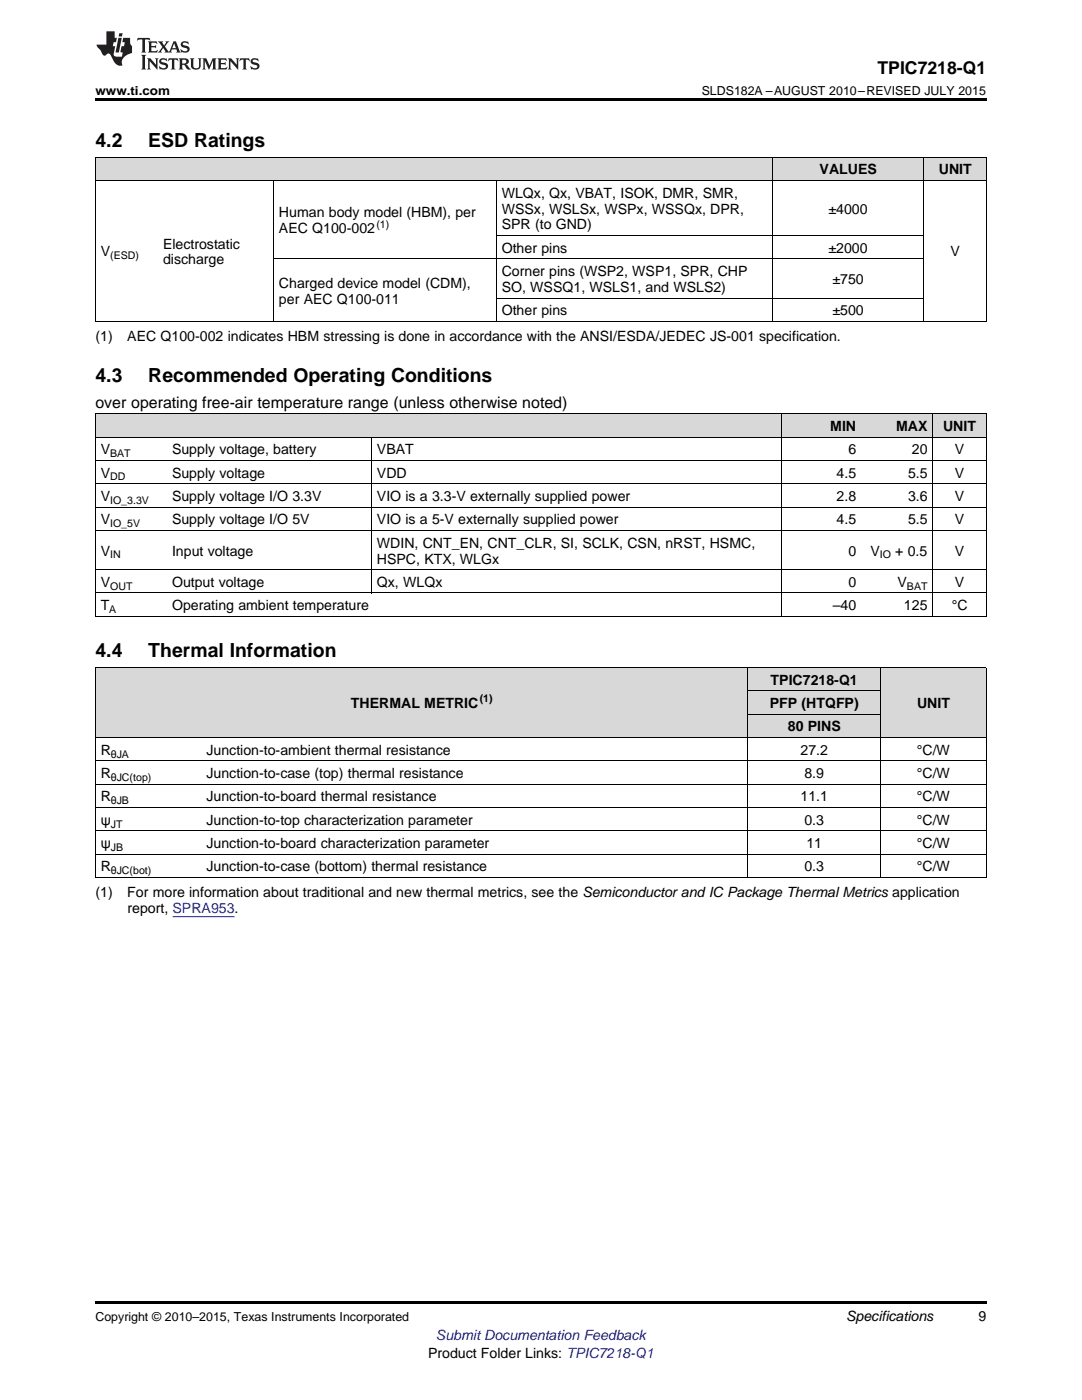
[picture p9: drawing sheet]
<svg xmlns="http://www.w3.org/2000/svg" width="216mm" height="279mm" viewBox="0 0 216 279" stroke-linecap="round" stroke-linejoin="round" font-family="sans-serif">
<defs><g id="words">
<g font-size="3.9">
<text x="19" y="29.3">4.2</text>
<text x="29.6" y="29.3">ESD Ratings</text>
<text x="19" y="76.2">4.3</text>
<text x="29.6" y="76.2">Recommended Operating Conditions</text>
<text x="19" y="131.2">4.4</text>
<text x="29.6" y="131.2">Thermal Information</text>
</g>
<text font-size="3.5" x="175.1" y="14.8">TPIC7218-Q1</text>
<text font-size="3.2" x="19" y="81.4">over operating free-air temperature range (unless otherwise noted)</text>
<g font-size="2.8">
<text x="163.5" y="34.8">VALUES</text>
<text x="187.3" y="34.8">UNIT</text>
<text x="100.1" y="39.4">WLQx, Qx, VBAT, ISOK, DMR, SMR,</text>
<text x="55.7" y="43.4">Human body model (HBM), per</text>
<text x="55.7" y="46.5">AEC Q100-002</text>
<text x="100.1" y="42.6">WSSx, WSLSx, WSPx, WSSQx, DPR,</text>
<text x="100.1" y="45.8">SPR (to GND)</text>
<text x="165.3" y="42.6">±4000</text>
<text x="20.1" y="51.2">V</text>
<text x="32.5" y="49.6">Electrostatic</text>
<text x="32.5" y="52.8">discharge</text>
<text x="100.1" y="50.4">Other pins</text>
<text x="165.3" y="50.4">±2000</text>
<text x="189.7" y="51.2">V</text>
<text x="55.7" y="57.4">Charged device model (CDM),</text>
<text x="100.1" y="55.1">Corner pins (WSP2, WSP1, SPR, CHP</text>
<text x="100.1" y="58.3">SO, WSSQ1, WSLS1, and WSLS2)</text>
<text x="166.1" y="56.7">±750</text>
<text x="55.7" y="60.6">per AEC Q100-011</text>
<text x="100.1" y="62.9">Other pins</text>
<text x="166.1" y="62.9">±500</text>
<text x="19" y="68.1">(1)</text>
<text x="25.4" y="68.1">AEC Q100-002 indicates HBM stressing is done in accordance with the ANSI/ESDA/JEDEC JS-001 specification.</text>
<text x="165.7" y="86">MIN</text>
<text x="178.8" y="86">MAX</text>
<text x="188.2" y="86">UNIT</text>
<text x="20.1" y="90.7">V</text>
<text x="20.1" y="95.3">V</text>
<text x="34.3" y="90.7">Supply voltage, battery</text>
<text x="34.3" y="95.3">Supply voltage</text>
<text x="75.2" y="90.7">VBAT</text>
<text x="75.2" y="95.3">VDD</text>
<text x="166.9" y="95.3">4.5</text>
<text x="169.3" y="90.7">6</text>
<text x="181.2" y="95.3">5.5</text>
<text x="182" y="90.7">20</text>
<text x="190.5" y="90.7">V</text>
<text x="190.5" y="95.3">V</text>
<text x="20.1" y="100">V</text>
<text x="34.3" y="100">Supply voltage I/O 3.3V</text>
<text x="75.2" y="100">VIO is a 3.3-V externally supplied power</text>
<text x="166.9" y="100">2.8</text>
<text x="181.2" y="100">3.6</text>
<text x="190.5" y="100">V</text>
<text x="20.1" y="104.6">V</text>
<text x="34.3" y="104.6">Supply voltage I/O 5V</text>
<text x="75.2" y="104.6">VIO is a 5-V externally supplied power</text>
<text x="166.9" y="104.6">4.5</text>
<text x="181.2" y="104.6">5.5</text>
<text x="190.5" y="104.6">V</text>
<text x="20.1" y="110.9">V</text>
<text x="34.3" y="110.9">Input voltage</text>
<text x="75.2" y="109.3">WDIN, CNT_EN, CNT_CLR, SI, SCLK, CSN, nRST, HSMC,</text>
<text x="75.2" y="112.5">HSPC, KTX, WLGx</text>
<text x="169.3" y="110.9">0</text>
<text x="173.7" y="110.9">V</text>
<text x="178.6" y="110.9">+ 0.5</text>
<text x="190.5" y="110.9">V</text>
<text x="20.1" y="117.1">V</text>
<text x="34.3" y="117.1">Output voltage</text>
<text x="75.2" y="117.1">Qx, WLQx</text>
<text x="169.3" y="117.1">0</text>
<text x="179.1" y="117.1">V</text>
<text x="190.5" y="117.1">V</text>
<text x="20.1" y="121.8">T</text>
<text x="34.3" y="121.8">Operating ambient temperature</text>
<text x="166.2" y="121.8">–40</text>
<text x="180.4" y="121.8">125</text>
<text x="189.9" y="121.8">°C</text>
<text x="153.8" y="136.7">TPIC7218-Q1</text>
<text x="70" y="141.3">THERMAL METRIC</text>
<text x="153.6" y="141.3">PFP (HTQFP)</text>
<text x="183" y="141.3">UNIT</text>
<text x="157.2" y="146">80 PINS</text>
<text x="20.1" y="150.6">R</text>
<text x="20.1" y="155.3">R</text>
<text x="41.2" y="150.6">Junction-to-ambient thermal resistance</text>
<text x="41.2" y="155.3">Junction-to-case (top) thermal resistance</text>
<text x="159.7" y="150.6">27.2</text>
<text x="160.5" y="155.3">8.9</text>
<text x="183" y="150.6">°C/W</text>
<text x="183" y="155.3">°C/W</text>
<text x="20.1" y="159.9">R</text>
<text x="41.2" y="159.9">Junction-to-board thermal resistance</text>
<text x="159.7" y="159.9">11.1</text>
<text x="183" y="159.9">°C/W</text>
<text x="20.1" y="164.6">ψ</text>
<text x="41.2" y="164.6">Junction-to-top characterization parameter</text>
<text x="160.5" y="164.6">0.3</text>
<text x="183" y="164.6">°C/W</text>
<text x="20.1" y="169.3">ψ</text>
<text x="20.1" y="173.9">R</text>
<text x="41.2" y="169.3">Junction-to-board characterization parameter</text>
<text x="41.2" y="173.9">Junction-to-case (bottom) thermal resistance</text>
<text x="160.5" y="173.9">0.3</text>
<text x="160.9" y="169.3">11</text>
<text x="183" y="169.3">°C/W</text>
<text x="183" y="173.9">°C/W</text>
<text x="19" y="179.1">(1)</text>
<text x="25.4" y="179.1">For more information about traditional and new thermal metrics, see the Semiconductor and IC Package Thermal Metrics application</text>
<text x="25.4" y="182.2">report, SPRA953.</text>
<text x="168.8" y="263.6">Specifications</text>
<text x="195.3" y="263.6">9</text>
<text x="85.4" y="270.9">Product Folder Links: TPIC7218-Q1</text>
</g>
<text font-size="2.8" fill="#00f" x="87" y="267.4">Submit Documentation Feedback</text>
<g font-size="2.5">
<text x="19" y="19">www.ti.com</text>
<text x="140" y="19">SLDS182A –AUGUST 2010–REVISED JULY 2015</text>
<text x="19" y="263.6">Copyright © 2010–2015, Texas Instruments Incorporated</text>
</g>
<g font-size="2.1">
<text x="75.1" y="45.4">(1)</text>
<text x="22" y="51.8">(ESD)</text>
<text x="22" y="91.2">BAT</text>
<text x="22" y="95.9">DD</text>
<text x="22" y="100.5">IO_3.3V</text>
<text x="22" y="105.2">IO_5V</text>
<text x="22" y="111.4">IN</text>
<text x="175.6" y="111.4">IO</text>
<text x="22" y="117.7">OUT</text>
<text x="181" y="117.7">BAT</text>
<text x="21.8" y="122.3">A</text>
<text x="95.7" y="140.2">(1)</text>
<text x="22.1" y="151.2">θJA</text>
<text x="22.1" y="155.9">θJC(top)</text>
<text x="22.1" y="160.5">θJB</text>
<text x="22.1" y="165.2">JT</text>
<text x="22.1" y="169.8">JB</text>
<text x="22.1" y="174.5">θJC(bot)</text>
</g>
</g></defs>
<g fill="#d8d8d8">
<path d="M19 133.3h21.1v13.9h-21.1z"/>
<path d="M40.1 133.3h109.2v13.9h-109.2z"/>
<path d="M149.3 142.6h26.4v4.6h-26.4z"/>
<path d="M175.7 133.3h21.1v13.9h-21.1z"/>
<path d="M149.3 137.9h26.4v4.7h-26.4z"/>
<path d="M149.3 133.3h26.4v4.6h-26.4z"/>
<path d="M19 82.6h14.3v4.7h-14.3z"/>
<path d="M33.3 82.6h40.9v4.7h-40.9z"/>
<path d="M74.2 82.6h81.7v4.7h-81.7z"/>
<path d="M155.9 82.6h16v4.7h-16z"/>
<path d="M171.9 82.6h14.3v4.7h-14.3z"/>
<path d="M186.2 82.6h10.6v4.7h-10.6z"/>
<path d="M19 31.4h12.5v4.7h-12.5z"/>
<path d="M31.5 31.4h23.1v4.7h-23.1z"/>
<path d="M54.6 31.4h44.5v4.7h-44.5z"/>
<path d="M99.1 31.4h55.1v4.7h-55.1z"/>
<path d="M154.2 31.4h30.2v4.7h-30.2z"/>
<path d="M184.4 31.4h12.4v4.7h-12.4z"/>
</g>
<path d="M19 19.5h177.8v.5h-177.8zM19 64.2h.2zM54.5 64.2h.1zM99 64.2h.1zM154.1 64.2h.1zM184.3 64.2h.1zM196.7 64.2h.1zM19 259.7h177.8v.5h-177.8z" fill="#000"/>
<g fill="none" stroke="#000" stroke-width=".2">
<path d="M19 36h177.8M19 31.3h177.8M19.1 31.4v32.8M54.6 36v28.2M99 36v28.2M154.1 31.4v32.8M184.3 31.4v32.8M196.8 31.4v32.8M54.6 51.7h129.8M99.1 59.5h85.3M99.1 47h85.3M19 64.2h177.8"/>
<path d="M19 96.5h177.8M19 91.9h177.8M19 87.2h177.8M19 82.6h177.8M19.1 82.6v40.4M74.1 87.3v31.1M155.9 82.6v40.4M186.1 82.6v40.4M196.8 82.6v40.4M19 118.3h177.8M19 113.7h177.8M19 105.9h177.8"/>
<path d="M19 101.2h177.8M19 133.2h177.8M19 123h177.8M19.1 133.3v41.9M149.2 133.3v41.9M149.3 137.9h26.4M175.7 133.3v41.9M196.8 133.3v41.9M19 156.5h177.8M19 151.9h177.8M19 147.2h177.8M149.3 142.5h26.4"/>
<path d="M19 175.1h177.8M19 170.5h177.8M19 165.8h177.8M19 161.2h177.8"/>
</g>
<g fill="#231f20">
<path d="M27.5 7.6l-.1 .5 .4-.2h.6v.1v2.1l-.2 .4h1l-.3-.4v-2.1l.1-.1h.5l.5 .2-.2-.5zM29.5 8.3l.2 .3v1.5l-.2 .4h1.8l.2-.6a1.04 1.04 0 0 1-1.3 .2v-.7h.6l.3 .2v-.6l-.3 .2h-.6v-.6l.8-.1 .4 .3-.2-.5zM31.5 8.3l.9 1.1-.9 1.1h.8l-.2-.2 .5-.7 .4 .7-.2 .2h1.5l-.1-.2 .1-.4h.9l.1 .4-.2 .2h1l-.3-.3-.7-1.9h-.5l-.9 2-.8-1 .9-1h-.8l.1 .3-.3 .5-.4-.6 .2-.2zM34.7 8.6l.4 1h-.7zM36.3 8.4a.63 .63 0 0 0-.2 .7 .63 .63 0 0 0 .6 .4l.6 .2 .1 .2a.75 .75 0 0 1-.7 .4 .75 .75 0 0 1-.6-.5l.1 .7 .1-.1a1.11 1.11 0 0 0 1.5-.6 1.13 1.13 0 0 0-1.2-.8l-.1-.4a1.04 1.04 0 0 1 1.2 .2l-.2-.5-.1 .1-.5-.2zM28.2 10.9l.2 .4v2.2l-.2 .4h1l-.3-.4v-2.2l.3-.4zM29.3 11.6l.3 .4v1.5l-.3 .4h.8l-.2-.4v-1.3l1.5 1.7v-1.9l.2-.4h-.7l.2 .4v.9l-1.1-1.3zM32 11.8a.62 .62 0 0 0-.2 .7 .62 .62 0 0 0 .6 .4l.6 .1 .1 .3a.76 .76 0 0 1-.7 .3 .76 .76 0 0 1-.6-.4l.1 .7 .1-.1a1.11 1.11 0 0 0 1.5-.6 1.13 1.13 0 0 0-1.2-.8l-.1-.4a1.04 1.04 0 0 1 1.2 .2l-.2-.6-.1 .1-.5-.1zM33.7 11.6l-.2 .6a.61 .61 0 0 1 .8-.3v1.6l-.2 .4h.9l-.2-.4v-1.6a.63 .63 0 0 1 .8 .3l-.2-.6zM35.6 11.6l.3 .4v1.5l-.3 .4h1l-.2-.2v-.8l.5 .2a.76 .76 0 0 0 1.2 .7l-1-1a.58 .58 0 0 0 .6-.5 .58 .58 0 0 0-.5-.6zM36.4 11.9h.1a.45 .45 0 0 1 .5 .1 .45 .45 0 0 1 .1 .5l-.7 .2zM37.9 11.6l.2 .2a2.17 2.17 0 0 0 .3 1.9 .99 .99 0 0 0 1.6-.6v-1.1l.2-.4h-.7l.2 .2a1.92 1.92 0 0 1-.2 1.8 .6 .6 0 0 1-.9-.5v-1.1l.2-.4zM40.4 11.6l.2 .4v1.5l-.2 .4h.7l-.2-.4v-1.4l.8 1.8 .8-1.8v1.4l-.2 .4h.9l-.2-.4v-1.5l.2-.4h-.8l-.6 1.5-.6-1.5zM43.4 11.6l.2 .4v1.5l-.2 .4h1.8l.2-.6a1.04 1.04 0 0 1-1.3 .1v-.6h.5l.4 .2v-.6l-.4 .2h-.5v-.7h.8l.3 .3-.1-.6zM45.5 11.6l.2 .4v1.5l-.2 .4h.7l-.2-.4v-1.3l1.5 1.7v-1.9l.2-.4h-.7l.2 .4v.9l-1.1-1.3zM47.9 11.6l-.1 .6a.61 .61 0 0 1 .8-.3v1.6l-.3 .4h1l-.3-.4 .1-1.6a.63 .63 0 0 1 .7 .3l-.1-.6zM50.2 11.8a.62 .62 0 0 0-.2 .7 .62 .62 0 0 0 .6 .4l.6 .1 .2 .3a.76 .76 0 0 1-.8 .3 .76 .76 0 0 1-.6-.4l.1 .7 .2-.1a1.11 1.11 0 0 0 1.5-.6 1.13 1.13 0 0 0-1.3-.8l-.1-.4a1.04 1.04 0 0 1 1.2 .2l-.1-.6-.2 .1-.5-.1z"/>
<path d="M21.2 6.3v2.6h-1.9l.1 .4 .7 .9a.91 .91 0 0 0 1 .8 .56 .56 0 0 1 .5-.3 .56 .56 0 0 1 .5 .3l.4 .8a1.53 1.53 0 0 0 1.9 1.2 1.54 1.54 0 0 1 1-2.1l.9-.3v-1.4a1.52 1.52 0 0 1-.3-1.6h-1.4l-.2 .8h.5l-.2 .8h-.4l-.2 1v.2l.4 .1-.2 .8a1.93 1.93 0 0 1-1.6-.3l.3-1.8h-.5l.2-.8h.4l.2-.8h-.4v-1.3zM23.6 7.6l-.6 2.9h.7l.6-2.9zM23.8 6.6l-.1 .7h.6l.2-.7z"/>
</g>
<path d="M34.4 183h12.4" fill="none" stroke="#00f" stroke-width=".2"/>
<use href="#words"/>
</svg>
